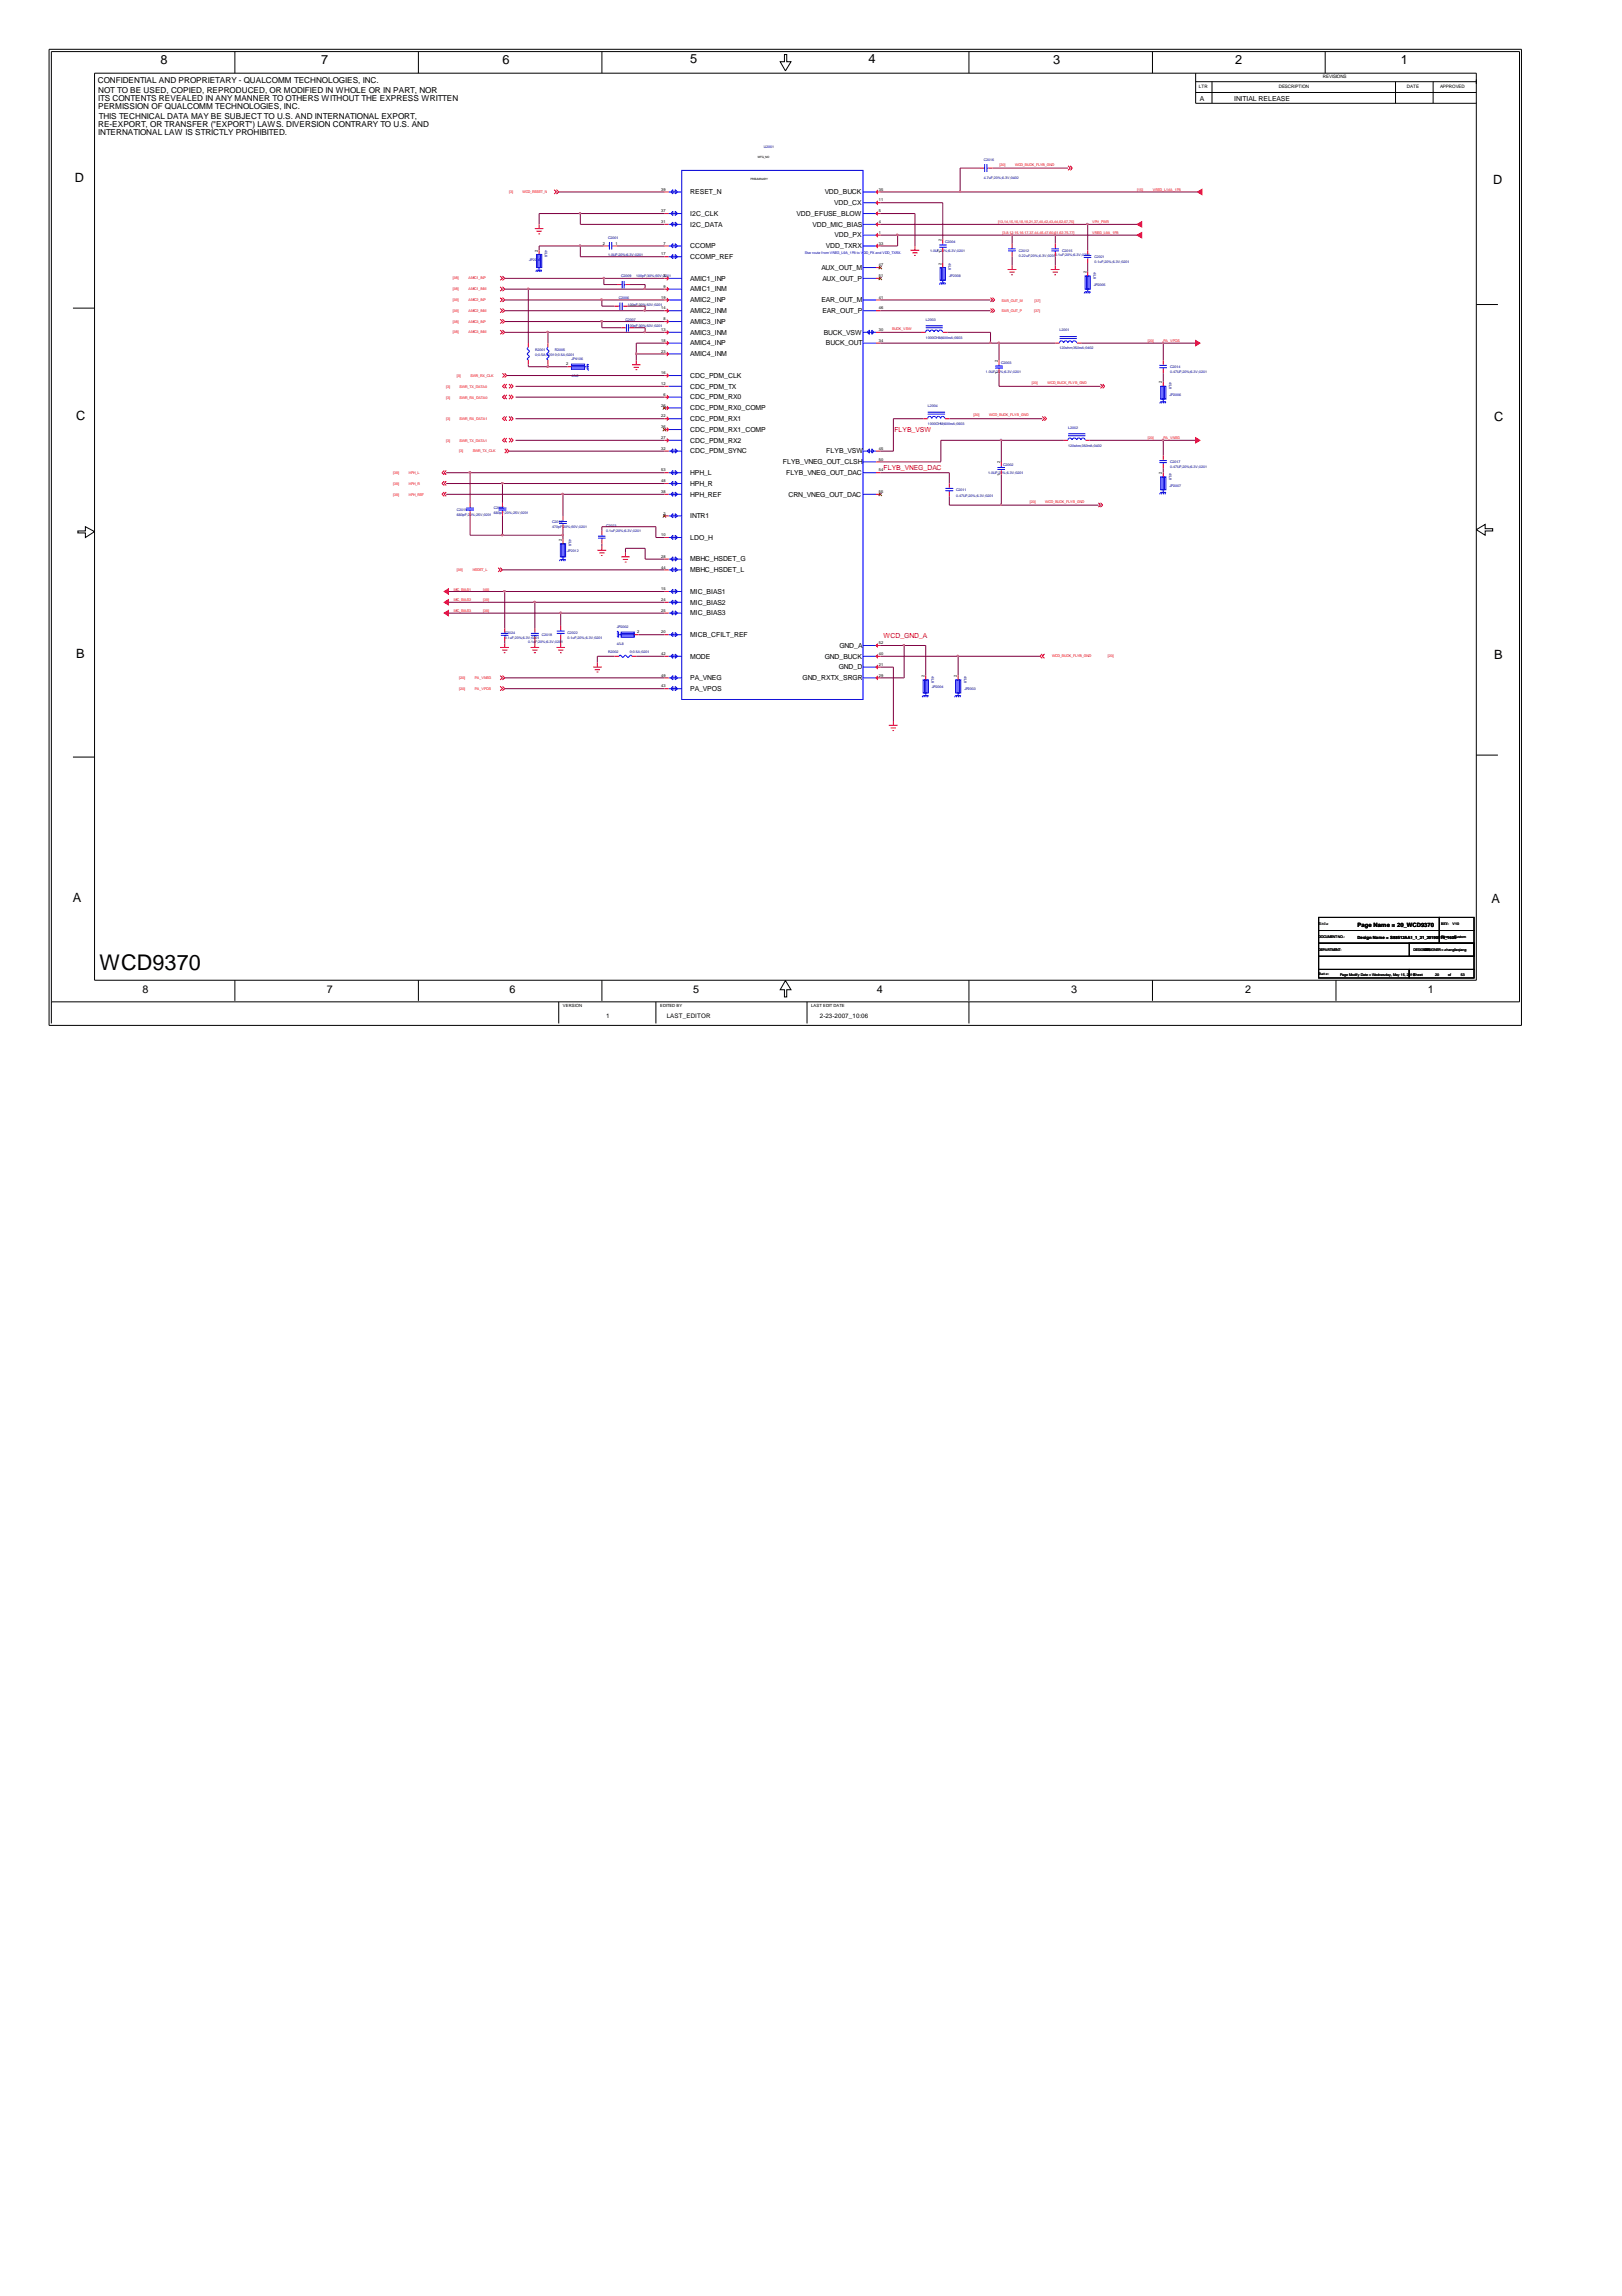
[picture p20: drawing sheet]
<svg xmlns="http://www.w3.org/2000/svg" width="210mm" height="297mm" viewBox="0 0 210 297" stroke-linecap="round" stroke-linejoin="round" font-family="sans-serif">
<defs><g id="words">
<text font-size="2.8" x="12.9" y="125.5">WCD9370</text>
<g font-size="1.7">
<text x="20.8" y="8.3">8</text>
<text x="41.6" y="8.2">7</text>
<text x="65" y="8.3">6</text>
<text x="89.3" y="8.2">5</text>
<text x="112.4" y="8.2">4</text>
<text x="136.3" y="8.2">3</text>
<text x="159.9" y="8.3">2</text>
<text x="181.3" y="8.2">1</text>
<text x="9.7" y="23.6">D</text>
<text x="193.3" y="23.8">D</text>
<text x="9.9" y="54.3">C</text>
<text x="193.4" y="54.5">C</text>
<text x="9.9" y="85.1">B</text>
<text x="193.4" y="85.2">B</text>
<text x="9.4" y="116.7">A</text>
<text x="193" y="116.8">A</text>
</g>
<g font-size="1.4">
<text x="18.5" y="128.5">8</text>
<text x="42.3" y="128.5">7</text>
<text x="66" y="128.5">6</text>
<text x="89.7" y="128.5">5</text>
<text x="113.5" y="128.5">4</text>
<text x="138.6" y="128.5">3</text>
<text x="161.1" y="128.5">2</text>
<text x="184.8" y="128.5">1</text>
</g>
<g font-size="1.1">
<text x="12.7" y="10.7">CONFIDENTIAL AND PROPRIETARY - QUALCOMM TECHNOLOGIES, INC.</text>
<text x="12.7" y="13.1">ITS CONTENTS REVEALED IN ANY MANNER TO OTHERS WITHOUT THE EXPRESS WRITTEN</text>
<text x="12.7" y="12.1">NOT TO BE USED, COPIED, REPRODUCED, OR MODIFIED IN WHOLE OR IN PART, NOR</text>
<text x="12.7" y="14">PERMISSION OF QUALCOMM TECHNOLOGIES, INC.</text>
<text x="12.7" y="16.4">RE-EXPORT, OR TRANSFER (&quot;EXPORT&quot;) LAWS. DIVERSION CONTRARY TO U.S. AND</text>
<text x="12.7" y="17.4">INTERNATIONAL LAW IS STRICTLY PROHIBITED.</text>
<text x="12.8" y="15.4">THIS TECHNICAL DATA MAY BE SUBJECT TO U.S. AND INTERNATIONAL EXPORT,</text>
</g>
<g font-size=".9">
<text x="155.3" y="13.1">A</text>
<text x="159.7" y="13.1">INITIAL RELEASE</text>
<text x="89.3" y="29.3">I2C_DATA</text>
<text x="89.3" y="27.9">I2C_CLK</text>
<text x="89.3" y="25.1">RESET_N</text>
<text x="103.1" y="27.9">VDD_EFUSE_BLOW</text>
<text x="105.2" y="29.3">VDD_MIC_BIAS</text>
<text x="106.7" y="25.1">VDD_BUCK</text>
<text x="107.9" y="26.5">VDD_CX</text>
<text x="89.3" y="32.1">CCOMP</text>
<text x="89.3" y="33.5">CCOMP_REF</text>
<text x="106.3" y="34.9">AUX_OUT_M</text>
<text x="106.9" y="32.1">VDD_TXRX</text>
<text x="108" y="30.7">VDD_PX</text>
<text x="89.3" y="36.3">AMIC1_INP</text>
<text x="89.3" y="41.9">AMIC3_INP</text>
<text x="89.3" y="37.7">AMIC1_INM</text>
<text x="89.3" y="40.5">AMIC2_INM</text>
<text x="89.3" y="39.1">AMIC2_INP</text>
<text x="106.3" y="39.1">EAR_OUT_M</text>
<text x="106.4" y="40.5">EAR_OUT_P</text>
<text x="106.4" y="36.3">AUX_OUT_P</text>
<text x="89.3" y="43.3">AMIC3_INM</text>
<text x="89.3" y="44.7">AMIC4_INP</text>
<text x="89.3" y="46.1">AMIC4_INM</text>
<text x="106.6" y="43.3">BUCK_VSW</text>
<text x="106.9" y="44.7">BUCK_OUT</text>
<text x="89.3" y="51.7">CDC_PDM_RX0</text>
<text x="89.3" y="50.3">CDC_PDM_TX</text>
<text x="89.3" y="48.9">CDC_PDM_CLK</text>
<text x="89.3" y="53.1">CDC_PDM_RX0_COMP</text>
<text x="89.3" y="54.5">CDC_PDM_RX1</text>
<text x="89.3" y="57.3">CDC_PDM_RX2</text>
<text x="89.3" y="58.7">CDC_PDM_SYNC</text>
<text x="89.3" y="55.9">CDC_PDM_RX1_COMP</text>
<text x="106.9" y="58.7">FLYB_VSW</text>
<text x="89.3" y="64.2">HPH_REF</text>
<text x="89.3" y="62.9">HPH_R</text>
<text x="89.3" y="61.5">HPH_L</text>
<text x="101.3" y="60.1">FLYB_VNEG_OUT_CLSH</text>
<text x="101.7" y="61.5">FLYB_VNEG_OUT_DAC</text>
<text x="102" y="64.2">CRN_VNEG_OUT_DAC</text>
<text x="89.3" y="67">INTR1</text>
<text x="89.3" y="69.8">LDO_H</text>
<text x="89.3" y="76.8">MIC_BIAS1</text>
<text x="89.3" y="72.6">MBHC_HSDET_G</text>
<text x="89.3" y="74">MBHC_HSDET_L</text>
<text x="89.3" y="82.4">MICB_CFILT_REF</text>
<text x="89.3" y="78.2">MIC_BIAS2</text>
<text x="89.3" y="79.6">MIC_BIAS3</text>
<text x="108.6" y="83.8">GND_A</text>
<text x="89.3" y="85.2">MODE</text>
<text x="89.3" y="89.4">PA_VPOS</text>
<text x="89.3" y="88">PA_VNEG</text>
<text x="103.8" y="88">GND_RXTX_SRGR</text>
<text x="106.7" y="85.2">GND_BUCK</text>
<text x="108.5" y="86.6">GND_D</text>
</g>
<g font-size=".9" fill="#f00">
<text x="115.7" y="55.9">FLYB_VSW</text>
<text x="114.3" y="60.8">FLYB_VNEG_DAC</text>
<text x="114.3" y="82.6">WCD_GND_A</text>
</g>
<g font-size=".8">
<text x="175.7" y="120">Page Name = 20_WCD9370</text>
<text x="78.4" y="131.6">1</text>
<text x="86.3" y="131.6">LAST_EDITOR</text>
<text x="106.1" y="131.6">2-23-2007_10:06</text>
</g>
<g font-size=".6">
<text x="155.2" y="11.4">LTR</text>
<text x="165.5" y="11.4">DESCRIPTION</text>
<text x="171.2" y="10.1">REVISIONS</text>
<text x="182.1" y="11.4">DATE</text>
<text x="186.4" y="11.4">APPROVED</text>
<text x="175.7" y="121.5">Design Name = S88512AA1_1_21_20190515_1605</text>
<text x="72.9" y="130.2">VERSION</text>
<text x="85.4" y="130.2">EDITED BY</text>
<text x="105" y="130.2">LAST EDIT DATE</text>
</g>
<g font-size=".5" fill="#000080">
<text x="98.8" y="19.2">U2001</text>
<text x="127.3" y="20.8">C2016</text>
<text x="127.3" y="23.1">4.7uF;20%;6.3V;0402</text>
<text x="68.5" y="33.7">JP2001</text>
<text x="70.5" y="32.4" transform="rotate(90 70.5 32.4)">4/L8</text>
<text x="78.7" y="30.9">C2001</text>
<text x="78.7" y="33.2">1.0UF;20%;6.3V;0201</text>
<text x="80.4" y="35.9">C2009</text>
<text x="82.3" y="35.9">100pF;30%;50V;0201</text>
<text x="120.4" y="32.5">1.0UF;20%;6.3V;0201</text>
<text x="122.3" y="31.4">C2004</text>
<text x="122.8" y="34" transform="rotate(90 122.8 34)">4/L8</text>
<text x="122.9" y="35.9">JP2008</text>
<text x="131.9" y="32.5">C2012</text>
<text x="131.9" y="33.2">0.22uF;20%;6.3V;0201</text>
<text x="136.6" y="33.1">0.1uF;20%;6.3V;0201</text>
<text x="137.5" y="32.5">C2015</text>
<text x="141.5" y="35.2" transform="rotate(90 141.5 35.2)">4/L8</text>
<text x="141.6" y="33.4">C2021</text>
<text x="141.6" y="34.1">0.1uF;20%;6.3V;0201</text>
<text x="80.1" y="38.7">C2006</text>
<text x="80.9" y="41.5">C2007</text>
<text x="81.2" y="39.5">100pF;30%;50V;0201</text>
<text x="119.8" y="41.5">L2003</text>
<text x="141.6" y="37">JP2005</text>
<text x="69.3" y="45.4">R2001</text>
<text x="69.3" y="46.1">0;0.5A;02010;0.5A;0201</text>
<text x="71.8" y="45.4">R2005</text>
<text x="74" y="46.5">JP4106</text>
<text x="81.2" y="42.3">100pF;30%;50V;0201</text>
<text x="119.8" y="43.8">1000OHM;600mA;0603</text>
<text x="129.6" y="47.1">C2003</text>
<text x="137.1" y="42.9">L2001</text>
<text x="137.1" y="45.2">120ohm;350mA;0402</text>
<text x="151.4" y="47.7">C2014</text>
<text x="74" y="48.8">4/L8</text>
<text x="120.1" y="52.6">L2004</text>
<text x="127.6" y="48.2">1.0UF;20%;6.3V;0201</text>
<text x="151.3" y="49.4" transform="rotate(90 151.3 49.4)">4/L8</text>
<text x="151.3" y="51.3">JP2006</text>
<text x="151.4" y="48.3">0.47UF;20%;6.3V;0201</text>
<text x="120.1" y="55">1000OHM;600mA;0603</text>
<text x="138.2" y="55.4">L2002</text>
<text x="138.2" y="57.8">120ohm;350mA;0402</text>
<text x="151.4" y="59.9">C2017</text>
<text x="63.9" y="65.8">C2005</text>
<text x="123.7" y="63.6">C2011</text>
<text x="123.7" y="64.2">0.47UF;20%;6.3V;0201</text>
<text x="127.9" y="61.3">1.0UF;20%;6.3V;0201</text>
<text x="129.8" y="60.2">C2002</text>
<text x="151.3" y="61.2" transform="rotate(90 151.3 61.2)">4/L8</text>
<text x="151.3" y="63">JP2007</text>
<text x="151.4" y="60.6">0.47UF;20%;6.3V;0201</text>
<text x="59.1" y="66.1">C2019</text>
<text x="59.1" y="66.7">680pF;20%;25V;0201</text>
<text x="63.9" y="66.4">680pF;20%;25V;0201</text>
<text x="71.5" y="67.6">C2013</text>
<text x="71.5" y="68.3">470pF;20%;50V;0201</text>
<text x="73.4" y="71.4">JP2012</text>
<text x="73.6" y="69.8" transform="rotate(90 73.6 69.8)">4/L8</text>
<text x="78.4" y="68.2">C2023</text>
<text x="78.4" y="68.9">0.1uF;20%;6.3V;0201</text>
<text x="65.3" y="82">C2024</text>
<text x="65.3" y="82.7">0.1uF;20%;6.3V;0201</text>
<text x="68.4" y="83.1">0.1uF;20%;6.3V;0201</text>
<text x="70.1" y="82.3">C2018</text>
<text x="73.4" y="82">C2022</text>
<text x="73.4" y="82.7">0.1uF;20%;6.3V;0201</text>
<text x="79.8" y="81.2">JP2002</text>
<text x="79.8" y="83.5">4/L8</text>
<text x="78.7" y="84.5">R2002</text>
<text x="81.5" y="84.5">0;0.5A;0201</text>
<text x="120.6" y="87.4" transform="rotate(90 120.6 87.4)">4/L8</text>
<text x="120.6" y="89">JP2004</text>
<text x="124.8" y="87.4" transform="rotate(90 124.8 87.4)">4/L8</text>
<text x="124.8" y="89.3">JP2003</text>
</g>
<g font-size=".5" fill="#f00">
<text x="129.3" y="21.4">[20]</text>
<text x="131.4" y="21.4">WCD_BUCK_FLYB_GND</text>
<text x="65.9" y="25">[3]</text>
<text x="67.6" y="25">WCD_RESET_N</text>
<text x="129.2" y="28.9">[13,14,15,16,18,19,21,37,40,42,43,44,62,67,75]</text>
<text x="141.4" y="28.9">VPH_PWR</text>
<text x="147.2" y="24.7">[15]</text>
<text x="149.2" y="24.7">VREG_L14A_1P8</text>
<text x="129.8" y="30.3">[3,8,12,15,16,17,37,44,45,47,60,61,62,75,77]</text>
<text x="141.4" y="30.3">VREG_L9A_1P8</text>
<text x="58.6" y="36.1">[38]</text>
<text x="58.6" y="37.5">[38]</text>
<text x="58.6" y="38.9">[39]</text>
<text x="58.6" y="40.3">[39]</text>
<text x="58.6" y="41.7">[38]</text>
<text x="60.6" y="36.1">AMIC1_INP</text>
<text x="60.6" y="37.5">AMIC1_INM</text>
<text x="60.6" y="38.9">AMIC2_INP</text>
<text x="60.6" y="40.3">AMIC2_INM</text>
<text x="60.6" y="41.7">AMIC3_INP</text>
<text x="129.7" y="40.4">EAR_OUT_P</text>
<text x="129.7" y="39">EAR_OUT_M</text>
<text x="133.8" y="40.4">[37]</text>
<text x="133.9" y="39">[37]</text>
<text x="58.6" y="43.1">[38]</text>
<text x="60.6" y="43.1">AMIC3_INM</text>
<text x="115.4" y="42.7">BUCK_VSW</text>
<text x="148.5" y="44.3">[20]</text>
<text x="150.6" y="44.3">PA_VPOS</text>
<text x="57.7" y="50.2">[3]</text>
<text x="57.7" y="51.6">[3]</text>
<text x="59.1" y="48.7">[3]</text>
<text x="59.5" y="50.2">SWR_TX_DATA0</text>
<text x="59.5" y="51.6">SWR_RX_DATA0</text>
<text x="60.9" y="48.7">SWR_RX_CLK</text>
<text x="126" y="53.8">[20]</text>
<text x="128" y="53.8">WCD_BUCK_FLYB_GND</text>
<text x="133.5" y="49.6">[20]</text>
<text x="135.6" y="49.6">WCD_BUCK_FLYB_GND</text>
<text x="57.7" y="57.2">[3]</text>
<text x="57.7" y="54.4">[3]</text>
<text x="59.4" y="58.5">[3]</text>
<text x="59.5" y="57.2">SWR_TX_DATA1</text>
<text x="59.5" y="54.4">SWR_RX_DATA1</text>
<text x="61.2" y="58.5">SWR_TX_CLK</text>
<text x="148.5" y="56.8">[20]</text>
<text x="150.6" y="56.8">PA_VNEG</text>
<text x="50.9" y="61.4">[39]</text>
<text x="50.9" y="62.8">[39]</text>
<text x="50.9" y="64.2">[39]</text>
<text x="52.9" y="61.4">HPH_L</text>
<text x="52.9" y="62.8">HPH_R</text>
<text x="52.9" y="64.2">HPH_REF</text>
<text x="133.3" y="65">[20]</text>
<text x="135.3" y="65">WCD_BUCK_FLYB_GND</text>
<text x="58.7" y="76.4">MIC_BIAS1</text>
<text x="58.7" y="77.8">MIC_BIAS2</text>
<text x="59.1" y="73.9">[39]</text>
<text x="61.2" y="73.9">HSDET_L</text>
<text x="62.5" y="76.4">[48]</text>
<text x="62.5" y="77.8">[39]</text>
<text x="58.7" y="79.2">MIC_BIAS3</text>
<text x="62.5" y="79.2">[38]</text>
<text x="59.4" y="87.8">[20]</text>
<text x="59.4" y="89.2">[20]</text>
<text x="61.5" y="87.8">PA_VNEG</text>
<text x="61.5" y="89.2">PA_VPOS</text>
<text x="136.1" y="85">WCD_BUCK_FLYB_GND</text>
<text x="143.4" y="85">[20]</text>
</g>
<g font-size=".5">
<text x="85.6" y="28.9">31</text>
<text x="85.6" y="27.5">37</text>
<text x="85.6" y="24.7">39</text>
<text x="113.7" y="28.9">4</text>
<text x="113.7" y="27.5">5</text>
<text x="113.7" y="26.1">11</text>
<text x="113.7" y="24.7">35</text>
<text x="69.6" y="32.5" transform="rotate(-90 69.6 32.5)">2</text>
<text x="78" y="31.7">2</text>
<text x="79.7" y="31.7">1</text>
<text x="85.6" y="33">17</text>
<text x="85.9" y="35.8">3</text>
<text x="85.9" y="31.7">7</text>
<text x="113.7" y="30.3">1</text>
<text x="113.7" y="31.7">33</text>
<text x="113.7" y="34.4">47</text>
<text x="113.7" y="35.8">51</text>
<text x="121.8" y="34.2" transform="rotate(-90 121.8 34.2)">2</text>
<text x="121.8" y="32.8" transform="rotate(-90 121.8 32.8)">1</text>
<text x="121.8" y="31.1" transform="rotate(-90 121.8 31.1)">2</text>
<text x="140.6" y="35.3" transform="rotate(-90 140.6 35.3)">2</text>
<text x="85.6" y="40">14</text>
<text x="85.6" y="38.6">19</text>
<text x="85.9" y="41.4">8</text>
<text x="85.9" y="37.2">9</text>
<text x="113.7" y="38.6">41</text>
<text x="113.7" y="40">46</text>
<text x="73.3" y="47.3">2</text>
<text x="85.6" y="42.8">13</text>
<text x="85.6" y="44.2">18</text>
<text x="85.6" y="45.6">23</text>
<text x="113.7" y="42.8">30</text>
<text x="113.7" y="44.2">34</text>
<text x="129.1" y="46.8" transform="rotate(-90 129.1 46.8)">2</text>
<text x="85.6" y="49.8">12</text>
<text x="85.6" y="48.4">16</text>
<text x="85.6" y="52.6">26</text>
<text x="85.9" y="51.2">6</text>
<text x="129.1" y="48.4" transform="rotate(-90 129.1 48.4)">1</text>
<text x="150.4" y="49.6" transform="rotate(-90 150.4 49.6)">2</text>
<text x="85.6" y="54">22</text>
<text x="85.6" y="56.8">27</text>
<text x="85.6" y="58.2">32</text>
<text x="85.6" y="55.4">36</text>
<text x="113.7" y="58.2">45</text>
<text x="113.7" y="59.6">50</text>
<text x="129.4" y="59.9" transform="rotate(-90 129.4 59.9)">2</text>
<text x="85.6" y="63.8">38</text>
<text x="85.6" y="62.4">48</text>
<text x="85.6" y="61">53</text>
<text x="113.7" y="61">54</text>
<text x="113.7" y="63.8">55</text>
<text x="129.4" y="61.5" transform="rotate(-90 129.4 61.5)">1</text>
<text x="150.4" y="61.3" transform="rotate(-90 150.4 61.3)">2</text>
<text x="72.7" y="70" transform="rotate(-90 72.7 70)">2</text>
<text x="85.6" y="69.4">10</text>
<text x="85.9" y="66.6">2</text>
<text x="85.6" y="76.4">15</text>
<text x="85.6" y="77.8">24</text>
<text x="85.6" y="72.2">28</text>
<text x="85.6" y="73.6">44</text>
<text x="82.5" y="81.9">2</text>
<text x="85.6" y="81.9">20</text>
<text x="85.6" y="79.1">25</text>
<text x="113.7" y="83.3">52</text>
<text x="85.6" y="84.7">42</text>
<text x="85.6" y="88.9">43</text>
<text x="85.6" y="87.5">49</text>
<text x="113.7" y="86.1">21</text>
<text x="113.7" y="87.5">29</text>
<text x="113.7" y="84.7">40</text>
<text x="119.6" y="87.6" transform="rotate(-90 119.6 87.6)">2</text>
<text x="123.8" y="87.6" transform="rotate(-90 123.8 87.6)">2</text>
<text x="170.6" y="119.7">Title</text>
<text x="186.5" y="119.7">REV: V10</text>
<text x="170.6" y="121.4">DOCUMENT NO.:</text>
<text x="170.6" y="123.1">DEPARTMENT:</text>
<text x="182.9" y="123.1">DESIGNDEER:IGNER = zhanglieqiang</text>
<text x="184.9" y="123.1">S</text>
<text x="186.5" y="121.4">Size</text>
<text x="188.2" y="121.4">Custom</text>
<text x="170.7" y="126.2">Date:</text>
<text x="173.4" y="126.2">Page Modify Date = Wednesday, May 15, 2019Sheet</text>
<text x="185.7" y="126.2">20</text>
<text x="187.4" y="126.2">of</text>
<text x="189.1" y="126.2">53</text>
</g>
<g font-size=".5" fill="#0000a0">
<text x="104.1" y="32.8">Star route from VREG_L9A_1P8 to V</text>
<text x="111.8" y="32.8">DD_PX and VDD_TXRX.</text>
</g>
<g font-size=".4">
<text x="97.1" y="23.3">PRELIMINARY</text>
<text x="98.1" y="20.5">MFG_NO</text>
</g>
</g></defs>
<g fill="none" stroke="#000" stroke-width=".13">
<path d="M6.3 6.4h190.6v126.3h-190.6zM12.2 9.5h178.9v117.3h-178.9zM30.4 6.7v2.8M54.1 6.7v2.8M77.9 6.7v2.8M101.5 7.1h.3v.9h.6l-.8 1.2-.6-1.2h.5zM125.4 6.7v2.8M149.1 6.7v2.8M154.7 9.5v3.9h36.4M154.7 12h36.4M154.7 10.6h36.4M156.8 10.6v2.8"/>
<path d="M171.5 6.7v2.8M180.6 10.6v2.8M185.5 10.6v2.8M9.4 39.9h2.8M191.1 39.4h2.7M10.1 68.7h.9v-.6l1.2 .7-1.2 .7v-.6h-.9zM191.1 68.5l1.1-.7v.6h1v.3h-1v.5zM9.4 97.9h2.8M191.1 97.7h2.7M170.6 118.7h15.7v1.7h-15.7zM186.3 118.7h4.5v1.7h-4.5zM6.6 129.6h190v-122.9h-190v125.7"/>
<path d="M30.4 126.8v2.7M54.1 126.8v2.7M72.3 129.6v2.8M77.9 126.8v2.7M84.9 129.6v2.8M101.6 126.9l.8 1.1h-.6v1h-.3v-1h-.5zM104.4 129.6v2.8M125.4 126.8v2.7M125.4 129.6v2.8M149.1 126.8v2.7M170.6 120.4h15.7v1.6h-15.7zM170.6 125.4h11.8v1.1h-11.8z"/>
<path d="M170.6 123.7h20.2v1.7h-20.2zM170.6 122h20.2v1.7h-20.2zM172.9 126.8v2.7M182.4 125.4h8.4v1.1h-8.4zM182.4 122h8.4v1.7h-8.4zM186.3 120.4h4.5v1.6h-4.5z"/>
</g>
<g fill="none" stroke="#f00" stroke-width=".13">
<path d="M64.7 35.7l.3 .3-.3 .3M64.7 37.1l.3 .3-.3 .3M64.7 38.5l.3 .3-.3 .3M64.7 39.9l.3 .3-.3 .3M65 35.7l.3 .3-.3 .3M65 37.1l.3 .3-.3 .3M65 38.5l.3 .3-.3 .3M65 39.9l.3 .3-.3 .3M69.2 29.6h1.1M69.4 29.9h.7M69.7 30.3h.2M69.8 29v.6"/>
<path d="M69.8 32.4v.5M71.7 24.5l.3 .3-.3 .3M72 24.5l.3 .3-.3 .3M78.1 31.8h.6M79.3 31.8h.5M79.5 39.6h.6M79.8 36.8h.6M80.7 39.6h.5M80.9 36.8h.6M86 36h.5M86 29h.5M86 27.6h.5"/>
<path d="M86 31.8h.5M86 37.4h.5M86 33.2h.5M86 38.8h.5M86 24.8h.5M113.4 30.4h.5M113.4 36h.5M113.4 29h.5M113.4 27.6h.5M113.4 31.8h.5M113.4 26.2h.5M113.4 38.8h.5"/>
<path d="M113.4 24.8h.5M113.4 34.6h.5M117.8 32.4h1.2M118.1 32.7h.6M118.3 33h.2M118.4 31.8v.6M122 31v.5M122 32.1v.5M122 34v.6M126.8 21.7h.5M127.9 21.7h.5M128.2 39.9l.2 .3-.2 .3"/>
<path d="M128.2 38.5l.2 .3-.2 .3M128.4 39.9l.3 .3-.3 .3M128.4 38.5l.3 .3-.3 .3M130.4 34.9h1.1M130.6 35.2h.7M130.9 35.5h.2M131 31.5v.6M131 32.6v.6M131 34.3v.6M136 34.9h1.1M136.2 35.2h.7M136.4 35.5h.3"/>
<path d="M136.6 31.5v.6M136.6 32.6v.6M136.6 34.3v.6M138.2 21.4l.3 .3-.3 .3M138.5 21.4l.3 .3-.3 .3M140.8 32.4v.5M140.8 33.5v.5M140.8 35.2v.5M64.7 41.3l.3 .3-.3 .3M64.7 42.7l.3 .3-.3 .3M65 41.3l.3 .3-.3 .3M65 42.7l.3 .3-.3 .3"/>
<path d="M65 48.3l.3 .3-.3 .2M65.3 48.3l.3 .3-.3 .2M65.3 58.1l.3 .3-.3 .2M65.3 49.7l-.3 .3 .3 .2M65.3 51.1l-.3 .3 .3 .2M65.3 56.7l-.3 .3 .3 .2M65.3 53.9l-.3 .3 .3 .2M65.6 58.1l.3 .3-.3 .2M65.6 49.7l-.3 .3 .3 .2M65.6 51.1l-.3 .3 .3 .2M65.6 56.7l-.3 .3 .3 .2M65.6 53.9l-.3 .3 .3 .2"/>
<path d="M65.9 49.7l.2 .3-.2 .2M65.9 51.1l.2 .3-.2 .2M65.9 56.7l.2 .3-.2 .2M65.9 53.9l.2 .3-.2 .2M66.1 49.7l.3 .3-.3 .2M66.1 51.1l.3 .3-.3 .2M66.1 56.7l.3 .3-.3 .2M66.1 53.9l.3 .3-.3 .2M68.4 44.4v.5M68.4 46.6v.6M70.9 44.4v.5M70.9 46.6v.6"/>
<path d="M73.4 47.4h.6M80.4 42.4h.5M81.5 42.4h.6M81.8 47.2h1.1M82 47.5h.7M82.3 47.8h.2M82.3 46.6v.6M86 51.4h.5M86 41.6h.5M86 50h.5M86 43h.5M86 40.2h.5"/>
<path d="M86 48.6h.5M86 44.4h.5M86 54.2h.5M86 45.8h.5M86 52.8h.5M86 57h.5M86 58.4h.5M86 55.6h.5M113.4 43h.5M113.4 40.2h.5M113.4 44.4h.5M113.4 58.4h.5"/>
<path d="M113.4 59.8h.5M119.2 43h.6M119.5 54.2h.6M122 43h.6M122.3 54.2h.6M129.3 46.6v.6M129.3 47.7v.6M129.6 59.8v.5M134.9 53.9l.3 .3-.3 .2M135.2 53.9l.2 .3-.2 .2M136.6 44.4h.5M137.7 57h.5"/>
<path d="M139.4 44.4h.5M140.5 57h.5M142.4 49.7l.3 .3-.3 .2M142.7 49.7l.3 .3-.3 .2M150.5 46.6v.6M150.5 47.7v.6M150.5 49.4v.6M150.5 58.9v.6M57.5 60.9l-.3 .3 .3 .2M57.5 62.3l-.3 .3 .3 .2M57.5 63.7l-.3 .3 .3 .2M57.7 60.9l-.2 .3 .2 .2"/>
<path d="M57.7 62.3l-.2 .3 .2 .2M57.7 63.7l-.2 .3 .2 .2M60.8 65.1v.5M60.8 66.2v.5M64.5 73.4l.2 .3-.2 .3M64.7 73.4l.3 .3-.3 .3M65 65.1v.5M65 66.2v.5M72.9 66.7v.6M72.9 67.8v.6M72.9 69.8v.5M77.3 71.2h1.1"/>
<path d="M77.6 71.5h.6M77.8 71.9h.2M77.9 68.7v.5M77.9 69.8v.5M77.9 70.6v.6M80.4 72h1.1M80.6 72.4h.7M80.9 72.7h.2M80.9 71.5v.5M86 66.7h.5M86 69.5h.5M86 76.5h.5"/>
<path d="M86 77.9h.5M86 79.3h.5M86 72.3h.5M86 64h.5M86 73.7h.5M86 62.6h.5M86 61.2h.5M113.4 64h.5M113.4 61.2h.5M122.9 62.6v.5M122.9 63.7v.5M129.6 60.9v.5"/>
<path d="M142.2 65.1l.2 .2-.2 .3M142.4 65.1l.3 .2-.3 .3M150.5 60v.6M150.5 61.2v.5M64.7 83.8h1.2M64.7 87.4l.3 .3-.3 .3M64.7 88.8l.3 .3-.3 .3M65 84.1h.7M65 87.4l.3 .3-.3 .3M65 88.8l.3 .3-.3 .3M65.2 84.4h.2M65.3 81.3v.5"/>
<path d="M65.3 82.4v.5M65.3 83.2v.6M68.7 83.8h1.1M68.9 84.1h.7M69.1 84.4h.2M69.2 81.3v.5M69.2 82.4v.5M69.2 83.2v.6M72 83.8h1.1M72.2 84.1h.7M72.5 84.4h.2M72.6 81v.5"/>
<path d="M72.6 82.1v.6M72.6 83.2v.6M76.8 86.3h1.1M77 86.6h.6M77.2 86.9h.2M77.3 85.7v.6M79.5 84.9h.6M81.8 84.9h.5M82.1 82.1h.5M86 84.9h.5M86 82.1h.5M86 87.7h.5"/>
<path d="M86 89.1h.5M113.4 86.3h.5M113.4 84.9h.5M113.4 87.7h.5M113.4 83.5h.5M115 93.8h1.2M115.3 94.2h.7M115.5 94.5h.2M115.6 93.3v.5M119.8 87.4v.6M124 87.4v.6M134.9 84.6l-.3 .3 .3 .3"/>
<path d="M135.2 84.6l-.3 .3 .3 .3"/>
</g>
<g fill="#f00" stroke="#f00" stroke-width=".13">
<path d="M57.5 76.5l.5-.3v.7z" fill-rule="evenodd"/>
<path d="M57.5 77.9l.5-.3v.7z" fill-rule="evenodd"/>
<path d="M57.5 79.3l.5-.3v.7z" fill-rule="evenodd"/>
<path d="M154.7 44.1l.6 .3-.6 .3z" fill-rule="evenodd"/>
<path d="M154.7 56.6l.6 .4-.6 .3z" fill-rule="evenodd"/>
<path d="M147.2 29l.5-.3v.7z" fill-rule="evenodd"/>
<path d="M147.2 30.4l.5-.3v.7z" fill-rule="evenodd"/>
<path d="M155 24.8l.5-.3v.7z" fill-rule="evenodd"/>
<path d="M113.4 30.4l.1-.1v.3z" fill-rule="evenodd"/>
<path d="M86.4 35.8l.1 .2-.1 .2z" fill-rule="evenodd"/>
<path d="M113.5 28.9v.3l-.1-.2z" fill-rule="evenodd"/>
<path d="M113.4 27.6l.1-.1v.3z" fill-rule="evenodd"/>
<path d="M86.4 51.2l.1 .2-.1 .1z" fill-rule="evenodd"/>
<path d="M86.4 41.4l.1 .2-.1 .2z" fill-rule="evenodd"/>
<path d="M86.4 37.2l.1 .2-.1 .2z" fill-rule="evenodd"/>
<path d="M113.4 26.2l.1-.1v.3z" fill-rule="evenodd"/>
<path d="M86.4 42.8l.1 .2-.1 .2z" fill-rule="evenodd"/>
<path d="M86.4 40l.1 .2-.1 .2z" fill-rule="evenodd"/>
<path d="M86.4 48.4l.1 .2-.1 .2z" fill-rule="evenodd"/>
<path d="M86.4 44.2l.1 .2-.1 .2z" fill-rule="evenodd"/>
<path d="M86.4 38.6l.1 .2-.1 .2z" fill-rule="evenodd"/>
<path d="M113.5 86.1v.4l-.1-.2z" fill-rule="evenodd"/>
<path d="M86.4 54l.1 .2-.1 .1z" fill-rule="evenodd"/>
<path d="M86.4 45.6l.1 .2-.1 .2z" fill-rule="evenodd"/>
<path d="M86.4 52.6l.1 .2-.1 .1z" fill-rule="evenodd"/>
<path d="M86.4 56.8l.1 .2-.1 .1z" fill-rule="evenodd"/>
<path d="M113.4 87.7l.1-.2v.4z" fill-rule="evenodd"/>
<path d="M113.5 31.7v.3l-.1-.2z" fill-rule="evenodd"/>
<path d="M113.5 24.7v.3l-.1-.2z" fill-rule="evenodd"/>
<path d="M86.4 55.4l.1 .2-.1 .1z" fill-rule="evenodd"/>
<path d="M113.4 84.9l.1-.2v.4z" fill-rule="evenodd"/>
<path d="M113.4 83.5l.1-.2v.4z" fill-rule="evenodd"/>
</g>
<g fill="none" stroke="#00f" stroke-width=".13">
<path d="M69.3 35.2l.1-.2h.7l-.1 .2M69.4 32.9h.7v1.7h-.7zM69.6 32.9h.3v1.7h-.3zM69.7 35l-.1 .2M69.8 32.9v2M69.9 35l-.1 .2M78.7 31.8h.2M78.9 31.3v1M79.2 31.8h.1M79.2 31.3v1M80.1 39.6h.1M80.2 39.1v1"/>
<path d="M80.4 36.8h.1M80.5 36.4v.9M80.5 39.1v1M80.5 39.6h.2M80.8 36.8h.1M80.8 36.4v.9M86.5 24.8h1.7M86.5 27.6h1.7M86.5 29h1.7M86.5 31.8h1.7M86.5 33.2h1.7M86.5 36h1.7"/>
<path d="M86.5 37.4h1.7M86.5 38.8h1.7M87.1 24.5v.6l-.3-.3zM87.1 27.3v.6l-.3-.3zM87.1 28.7v.6l-.3-.3zM87.1 31.5v.6l-.3-.3zM87.1 32.9v.6l-.3-.3zM87.4 24.5l.3 .3-.3 .3zM87.4 27.3l.3 .3-.3 .3zM87.4 28.7l.3 .3-.3 .3zM87.4 31.5l.3 .3-.3 .3zM87.4 32.9l.3 .3-.3 .3z"/>
<path d="M88.2 22h23.5v68.5h-23.5zM111.7 24.8h1.7M111.7 27.6h1.7M111.7 29h1.7M111.7 31.8h1.7M111.7 36h1.7M111.7 38.8h1.7M111.7 26.2h1.7M111.7 30.4h1.7M111.7 34.6h1.7M121.5 31.7h1M121.5 32h1"/>
<path d="M121.6 36.8l.1-.2h.6v.2M121.7 34.6h.6v1.7h-.6zM121.8 34.6h.4v1.7h-.4zM121.9 36.6l-.1 .2M122 31.5v.2M122 32v.1M122 34.6v2M122.1 36.6l-.1 .2M127.3 21.7h.1M127.4 21.2v1.1M127.7 21.7h.2M127.7 21.2v1.1"/>
<path d="M130.5 32.5h.9M130.5 32.2h.9M131 32.1v.1M131 32.5v.1M136.1 32.5h.9M136.1 32.2h.9M136.6 32.1v.1M136.6 32.5v.1M140.3 33.3h.9M140.3 33h.9M140.3 38l.1-.3h.7l-.1 .3M140.4 35.7h.7v1.7h-.7z"/>
<path d="M140.6 35.7h.3v1.7h-.3zM140.6 37.7l-.1 .3M140.8 32.9v.1M140.8 33.3v.2M140.8 35.7v2M140.8 37.7v.3M68.4 44.9l-.2 .2 .3 .4-.3 .3 .3 .3-.3 .3 .2 .2M70.9 44.9l-.2 .2 .4 .4-.4 .3 .4 .3-.4 .3 .2 .2M74 47.3h1.6v.3h-1.6zM74 47.1h1.6v.7h-1.6zM74 47.4h1.9M76 47.4h.2"/>
<path d="M76 47.6l.2 .1M76.2 47.2l-.2-.1v.7l.2 .1M80.9 42.4h.2M81.1 41.9v1M81.3 42.4h.2M81.3 41.9v1M86.5 40.2h1.7M86.5 41.6h1.7M86.5 43h1.7M86.5 44.4h1.7M86.5 45.8h1.7M86.5 51.4h1.7"/>
<path d="M86.5 52.8h1.7M86.5 54.2h1.7M86.5 55.6h1.7M86.5 57h1.7M86.5 58.4h1.7M86.5 50h1.7M86.5 48.6h1.7M87.1 58.1v.5l-.3-.2zM87.4 58.1l.3 .3-.3 .2zM111.7 40.2h1.7M111.7 43h1.7M111.7 44.4h1.7"/>
<path d="M111.7 58.4h1.7M111.7 59.8h1.7M112.5 42.7v.6l-.3-.3zM112.5 58.1v.5l-.3-.2zM112.8 42.7l.3 .3-.3 .3zM112.8 58.1l.3 .3-.3 .2zM119.8 43l.1-.2 .1-.1h.2l.1 .3M119.8 42.1h2.2M119.8 42.4h2.2M120.1 54.1v-.1a.26 .26 0 0 1 .3-.1 .26 .26 0 0 1 .2 .2M120.1 53.3h2.2M120.1 53.6h2.2"/>
<path d="M120.4 43v-.2l.2-.1h.1l.2 .3M120.6 54.1v-.1a.29 .29 0 0 1 .3-.1 .29 .29 0 0 1 .3 .2M120.9 43v-.2a.26 .26 0 0 1 .3-.1 .26 .26 0 0 1 .2 .3M121.2 54.1l.1-.2h.1h.2l.1 .2M121.5 43v-.2a.26 .26 0 0 1 .3-.1 .26 .26 0 0 1 .2 .3M121.8 54.1v-.2h.2h.1l.2 .2M128.8 47.4h1M128.8 47.6h1M129.3 47.2v.2M129.3 47.6v.1M137.1 44.4l.1-.2 .1-.1h.2l.1 .3M137.1 43.5h2.3"/>
<path d="M137.1 43.8h2.3M137.7 44.4v-.2a.26 .26 0 0 1 .3-.1 .26 .26 0 0 1 .2 .3M138.2 44.4v-.2a.26 .26 0 0 1 .3-.1 .26 .26 0 0 1 .2 .3M138.2 56.9v-.1a.26 .26 0 0 1 .3-.1 .26 .26 0 0 1 .2 .2M138.2 56.1h2.3M138.2 56.4h2.3M138.8 44.4v-.2a.29 .29 0 0 1 .3-.1 .29 .29 0 0 1 .2 .3M138.8 56.9v-.1a.29 .29 0 0 1 .3-.1 .29 .29 0 0 1 .2 .2M139.4 56.9v-.2h.2h.1l.2 .2M139.9 56.9l.1-.2h.1h.2l.1 .2M150 47.6h1M150 47.3h1"/>
<path d="M150 59.8h1M150 59.6h1M150.1 52.2l.1-.2h.7l-.2 .2M150.2 50h.7v1.6h-.7zM150.4 50h.3v1.6h-.3zM150.4 52l-.1 .2M150.5 47.2v.1M150.5 47.6v.1M150.5 50v1.9M150.5 59.5v.1M150.5 59.8v.2M150.6 52l-.1 .2"/>
<path d="M60.3 66h1M60.3 65.7h1M60.8 65.6v.1M60.8 66v.2M64.5 66h1M64.5 65.7h1M65 65.6v.1M65 66v.2M72.3 67.5h1.1M72.3 67.7h1.1M72.4 72.6l.1-.2h.7l-.1 .2M72.5 70.3h.7v1.7h-.7z"/>
<path d="M72.7 70.3h.3v1.7h-.3zM72.7 72.4l-.1 .2M72.9 67.3v.2M72.9 67.7v.1M72.9 70.3v2M72.9 72.4v.2M77.4 69.6h1M77.4 69.4h1M77.9 69.2v.2M77.9 69.6v.2M86.5 61.2h1.7M86.5 62.6h1.7"/>
<path d="M86.5 64h1.7M86.5 66.7h1.7M86.5 69.5h1.7M86.5 72.3h1.7M86.5 73.7h1.7M86.5 76.5h1.7M86.5 77.9h1.7M86.5 79.3h1.7M87.1 60.9v.5l-.3-.2zM87.1 62.3v.5l-.3-.2zM87.1 63.7v.5l-.3-.2zM87.1 66.4v.6l-.3-.3z"/>
<path d="M87.1 69.2v.6l-.3-.3zM87.1 72v.6l-.3-.3zM87.1 73.4v.6l-.3-.3zM87.1 76.2v.6l-.3-.3zM87.1 77.6v.6l-.3-.3zM87.1 79v.6l-.3-.3zM87.4 60.9l.3 .3-.3 .2zM87.4 62.3l.3 .3-.3 .2zM87.4 63.7l.3 .3-.3 .2zM87.4 66.4l.3 .3-.3 .3zM87.4 69.2l.3 .3-.3 .3zM87.4 72l.3 .3-.3 .3z"/>
<path d="M87.4 73.4l.3 .3-.3 .3zM87.4 76.2l.3 .3-.3 .3zM87.4 77.6l.3 .3-.3 .3zM87.4 79l.3 .3-.3 .3zM111.7 61.2h1.7M111.7 64h1.7M122.3 63.5h1.1M122.3 63.2h1.1M122.9 63.1v.1M122.9 63.5v.2M129.1 60.5h.9M129.1 60.7h.9"/>
<path d="M129.6 60.3v.2M129.6 60.7v.2M150.1 64l.1-.3h.7l-.2 .3M150.2 61.7h.7v1.7h-.7zM150.4 61.7h.3v1.7h-.3zM150.4 63.7l-.1 .3M150.5 61.7v2M150.6 63.7l-.1 .3M64.8 81.9h1M64.8 82.2h1M65.3 81.8v.1M65.3 82.2v.2"/>
<path d="M68.7 81.9h1M68.7 82.2h1M69.2 81.8v.1M69.2 82.2v.2M72.1 81.9h1M72.1 81.6h1M72.6 81.5v.1M72.6 81.9v.2M79.8 81.6l.3 .2v.7l-.3-.2M79.8 82.1l.3 .1M79.8 81.9l.3 .1M80.1 84.9l.2-.2 .3 .4 .3-.4 .4 .4 .3-.4 .2 .2"/>
<path d="M80.1 82.1h2M80.4 81.9h1.7v.4h-1.7zM80.4 81.8h1.7v.7h-1.7zM86.5 82.1h1.7M86.5 84.9h1.7M86.5 87.7h1.7M86.5 89.1h1.7M87.1 81.8v.6l-.3-.3zM87.1 84.6v.6l-.3-.3zM87.1 87.4v.6l-.3-.3zM87.1 88.8v.6l-.3-.3zM87.4 81.8l.3 .3-.3 .3z"/>
<path d="M87.4 84.6l.3 .3-.3 .3zM87.4 87.4l.3 .3-.3 .3zM87.4 88.8l.3 .3-.3 .3zM111.7 84.9h1.7M111.7 87.7h1.7M111.7 83.5h1.7M111.7 86.3h1.7M119.3 90.2l.2-.2h.6l-.1 .2M119.5 88h.6v1.6h-.6zM119.6 88h.4v1.6h-.4zM119.7 90l-.2 .2M119.8 88v1.9"/>
<path d="M119.9 90l-.1 .2M123.5 90.2l.2-.2h.6l-.1 .2M123.7 88h.6v1.6h-.6zM123.8 88h.4v1.6h-.4zM123.9 90l-.2 .2M124 88v1.9M124.1 90l-.1 .2"/>
</g>
<path d="M113.7 34.4l.4 .4M113.7 35.8l.4 .4M114.1 34.4l-.4 .4M114.1 35.8l-.4 .4M85.8 52.6l.4 .4M85.8 55.4l.4 .4M86.1 52.6l-.3 .4M86.1 55.4l-.3 .4M85.8 66.6l.4 .4M86.1 66.6l-.3 .4M113.7 63.8l.4 .4M114.1 63.8l-.4 .4" fill="none" stroke="#804000" stroke-width=".13"/>
<g fill="none" stroke="#800040" stroke-width=".13">
<path d="M65.3 36h12.8M75.1 27.6v1.4h10.9M86 27.6h-16.2v1.4M113.9 27.6h4.5v4.2M113.9 26.2h8.1v4.8M65.3 41.6h20.7M65.3 43h5.6M77.9 41.6v.8h2.5M82.1 42.4h1.4v.6h2.5M150.5 44.4v2.2M58 79.3h14.6M58 76.5h7.3"/>
<path d="M80.9 71.5v-.6h2.6v1.4h2.5M77.3 84.9h2.2M113.9 86.3h1.7v7"/>
</g>
<g fill="#f0f" stroke="#f0f" stroke-width=".13">
<path d="M75 27.5h.1v.1h-.1z" fill-rule="evenodd"/>
<path d="M77.8 41.5h.1v.1h-.1z" fill-rule="evenodd"/>
</g>
<path d="M113.9 129.2h.9v.2h-.9z" fill="#fff"/>
<path d="M65.3 37.4h3.1M72.3 24.8h13.7M113.9 38.8h14.3M113.9 29h26.9M113.9 40.2h14.3M65 73.7h21" fill="none" stroke="#800040" stroke-width=".13"/>
<path d="M140.6 28.9h.2v.1h-.2z" fill-rule="evenodd" fill="#f0f" stroke="#f0f" stroke-width=".13"/>
<path d="M113.9 129.2h1.1v.2h-1.1z" fill="#fff"/>
<g fill="none" stroke="#800040" stroke-width=".13">
<path d="M65.3 38.8h20.7M75.1 31.8h3M77.9 38.8v.8h1.6M113.9 30.4h33.3M116.2 30.4v1.4h-2.3M131 30.4v1.1M136.6 30.4v1.1M147.2 29h-6.4v3.4M65.6 48.6h20.4M65.9 58.4h20.1M66.7 57h19.3M66.7 50h19.3"/>
<path d="M66.7 51.4h19.3M66.7 54.2h19.3M57.7 62.6h7.3M57.7 61.2h3.1M58 77.9h11.2"/>
</g>
<g fill="#f0f" stroke="#f0f" stroke-width=".13">
<path d="M136.5 30.3h.1v.1h-.1z" fill-rule="evenodd"/>
<path d="M130.9 30.3h.1v.1h-.1z" fill-rule="evenodd"/>
<path d="M116 30.3h.2v.1h-.2z" fill-rule="evenodd"/>
<path d="M77.8 38.7h.1v.1h-.1z" fill-rule="evenodd"/>
</g>
<path d="M6.9 129.2h.8v.2h-.8z" fill="#fff"/>
<path d="M113.9 43h5.3M113.9 44.4h15.4M119.5 54.2h-3.9v4.2h-1.7M122.6 43h5.6v1.4M129.6 57v2.8M137.7 57h-15.9v2.8h-7.9M141 57h13.7M150.5 57v1.9M65.3 87.7h20.7M82.6 82.1h3.4" fill="none" stroke="#800040" stroke-width=".13"/>
<g fill="#f0f" stroke="#f0f" stroke-width=".13">
<path d="M129.5 56.9h.1v.1h-.1z" fill-rule="evenodd"/>
<path d="M150.4 56.9h.2v.1h-.2z" fill-rule="evenodd"/>
<path d="M128.1 44.3h.1v.1h-.1z" fill-rule="evenodd"/>
</g>
<path d="M113.9 129.2h.9v.2h-.9z" fill="#fff"/>
<path d="M77.9 68.7v-.6h7v1.4h1.1" fill="none" stroke="#800040" stroke-width=".13"/>
<path d="M6.9 68.4h.8v.2h-.8z" fill="#fff"/>
<g fill="none" stroke="#800040" stroke-width=".13">
<path d="M75.1 31.8v1.4h10.9M83.5 39.6v.6M113.9 24.8h10.3M65.3 40.2h20.7M122.9 54.2h12M129.3 50h13.1M129.3 44.4v2.2M139.9 44.4h14.8M57.7 64h15.2M113.9 61.2h9v1.4M122.9 65.3h19.3M65.3 89.1h20.7"/>
<path d="M82.3 84.9h3.7M113.9 84.9h20.7M113.9 83.5h5.9v3.9M117 83.5v4.2h-3.1M124 84.9v2.5"/>
</g>
<g fill="#f0f" stroke="#f0f" stroke-width=".13">
<path d="M129.2 44.3l.2 .1h-.2z" fill-rule="evenodd"/>
<path d="M129.5 65.2h.1v.2h-.1z" fill-rule="evenodd"/>
<path d="M123.9 84.8h.1v.1h-.1z" fill-rule="evenodd"/>
<path d="M150.4 44.3h.2v.1h-.2z" fill-rule="evenodd"/>
<path d="M83.4 40.1h.1v.1h-.1z" fill-rule="evenodd"/>
<path d="M116.9 83.4h.1v.1h-.1z" fill-rule="evenodd"/>
</g>
<path d="M6.9 32.9h.8v.2h-.8z" fill="#fff"/>
<g fill="none" stroke="#800040" stroke-width=".13">
<path d="M75.1 31.8h-5.3v.6M79.8 31.8h6.2M81.2 39.6h2.3M81.5 36.8h2v.6M86 36h-7.9v.8h1.7M86 37.4h-17.6v7M122 32.6v1.4M126.8 21.7h-2.6v3.1h30.8M128.4 21.7h9.8M131 33.2v1.1M136.6 33.2v1.1M140.8 34v1.2"/>
<path d="M68.4 47.2v.2h5M70.9 47.2v.2M82.3 45.8h3.7M83.5 43h-12.6v1.4M86 44.4h-3.7v2.2M129.3 44.4h7.3M129.3 48.3v1.7M150.5 48.3v1.1M60.8 66.7v2.5h12.1M65 66.7v2.5M72.9 68.4v1.4M77.9 70.3v.3"/>
<path d="M86 76.5h-20.7v4.8M86 77.9h-16.8v3.4M86 79.3h-13.4v1.7M86 61.2h-25.2v3.9M86 62.6h-21v2.5M86 64h-13.1v2.7M122.9 64.2v1.1M129.6 61.4v3.9M150.5 60.6v.6M65.3 82.9v.3M69.2 82.9v.3M72.6 82.7v.5"/>
<path d="M77.3 84.9v.8"/>
</g>
<g fill="#f0f" stroke="#f0f" stroke-width=".13">
<path d="M75 31.7h.1v.1h-.1z" fill-rule="evenodd"/>
<path d="M124.2 24.7h.1v.2h-.1z" fill-rule="evenodd"/>
<path d="M78.1 35.9h.1v.1h-.1z" fill-rule="evenodd"/>
<path d="M65.2 76.4h.1v.1h-.1z" fill-rule="evenodd"/>
<path d="M69.1 77.8l.2 .1-.1 .1z" fill-rule="evenodd"/>
<path d="M72.5 79.2h.1v.1h-.1z" fill-rule="evenodd"/>
<path d="M60.7 61l.2 .1-.1 .1z" fill-rule="evenodd"/>
<path d="M64.9 62.4l.2 .1-.1 .1z" fill-rule="evenodd"/>
<path d="M72.7 63.8h.2v.2h-.2z" fill-rule="evenodd"/>
<path d="M64.9 69.1h.2v.2h-.2z" fill-rule="evenodd"/>
<path d="M72.7 69.1l.2 .1-.1 .1z" fill-rule="evenodd"/>
<path d="M83.4 42.9h.1v.1h-.1z" fill-rule="evenodd"/>
<path d="M70.8 42.9h.1v.1h-.1z" fill-rule="evenodd"/>
<path d="M70.8 47.4h.1v.1h-.1z" fill-rule="evenodd"/>
<path d="M82.3 45.7h.1v.1h-.1z" fill-rule="evenodd"/>
<path d="M68.3 37.3h.1v.1h-.1z" fill-rule="evenodd"/>
<path d="M83.4 37.3h.1v.1h-.1z" fill-rule="evenodd"/>
<path d="M75 27.5h.1v.1h-.1z" fill-rule="evenodd"/>
<path d="M77.8 41.5h.1v.1h-.1z" fill-rule="evenodd"/>
<path d="M140.6 28.9h.2v.1h-.2z" fill-rule="evenodd"/>
<path d="M136.5 30.3h.1v.1h-.1z" fill-rule="evenodd"/>
<path d="M130.9 30.3h.1v.1h-.1z" fill-rule="evenodd"/>
<path d="M116 30.3h.2v.1h-.2z" fill-rule="evenodd"/>
<path d="M77.8 38.7h.1v.1h-.1z" fill-rule="evenodd"/>
<path d="M129.5 56.9h.1v.1h-.1z" fill-rule="evenodd"/>
<path d="M150.4 56.9h.2v.1h-.2z" fill-rule="evenodd"/>
<path d="M128.1 44.3h.1v.1h-.1z" fill-rule="evenodd"/>
<path d="M129.2 44.3l.2 .1h-.2z" fill-rule="evenodd"/>
<path d="M129.5 65.2h.1v.2h-.1z" fill-rule="evenodd"/>
<path d="M123.9 84.8h.1v.1h-.1z" fill-rule="evenodd"/>
<path d="M150.4 44.3h.2v.1h-.2z" fill-rule="evenodd"/>
<path d="M83.4 40.1h.1v.1h-.1z" fill-rule="evenodd"/>
<path d="M116.9 83.4h.1v.1h-.1z" fill-rule="evenodd"/>
<path d="M75 31.7h.1v.1h-.1z" fill-rule="evenodd"/>
<path d="M124.2 24.7h.1v.2h-.1z" fill-rule="evenodd"/>
<path d="M78.1 35.9h.1v.1h-.1z" fill-rule="evenodd"/>
<path d="M65.2 76.4h.1v.1h-.1z" fill-rule="evenodd"/>
<path d="M69.1 77.8l.2 .1-.1 .1z" fill-rule="evenodd"/>
<path d="M72.5 79.2h.1v.1h-.1z" fill-rule="evenodd"/>
<path d="M60.7 61l.2 .1-.1 .1z" fill-rule="evenodd"/>
<path d="M64.9 62.4l.2 .1-.1 .1z" fill-rule="evenodd"/>
<path d="M72.7 63.8h.2v.2h-.2z" fill-rule="evenodd"/>
<path d="M64.9 69.1h.2v.2h-.2z" fill-rule="evenodd"/>
<path d="M72.7 69.1l.2 .1-.1 .1z" fill-rule="evenodd"/>
<path d="M83.4 42.9h.1v.1h-.1z" fill-rule="evenodd"/>
<path d="M70.8 42.9h.1v.1h-.1z" fill-rule="evenodd"/>
<path d="M70.8 47.4h.1v.1h-.1z" fill-rule="evenodd"/>
<path d="M82.3 45.7h.1v.1h-.1z" fill-rule="evenodd"/>
<path d="M68.3 37.3h.1v.1h-.1z" fill-rule="evenodd"/>
<path d="M83.4 37.3h.1v.1h-.1z" fill-rule="evenodd"/>
</g>
<use href="#words"/>
</svg>
